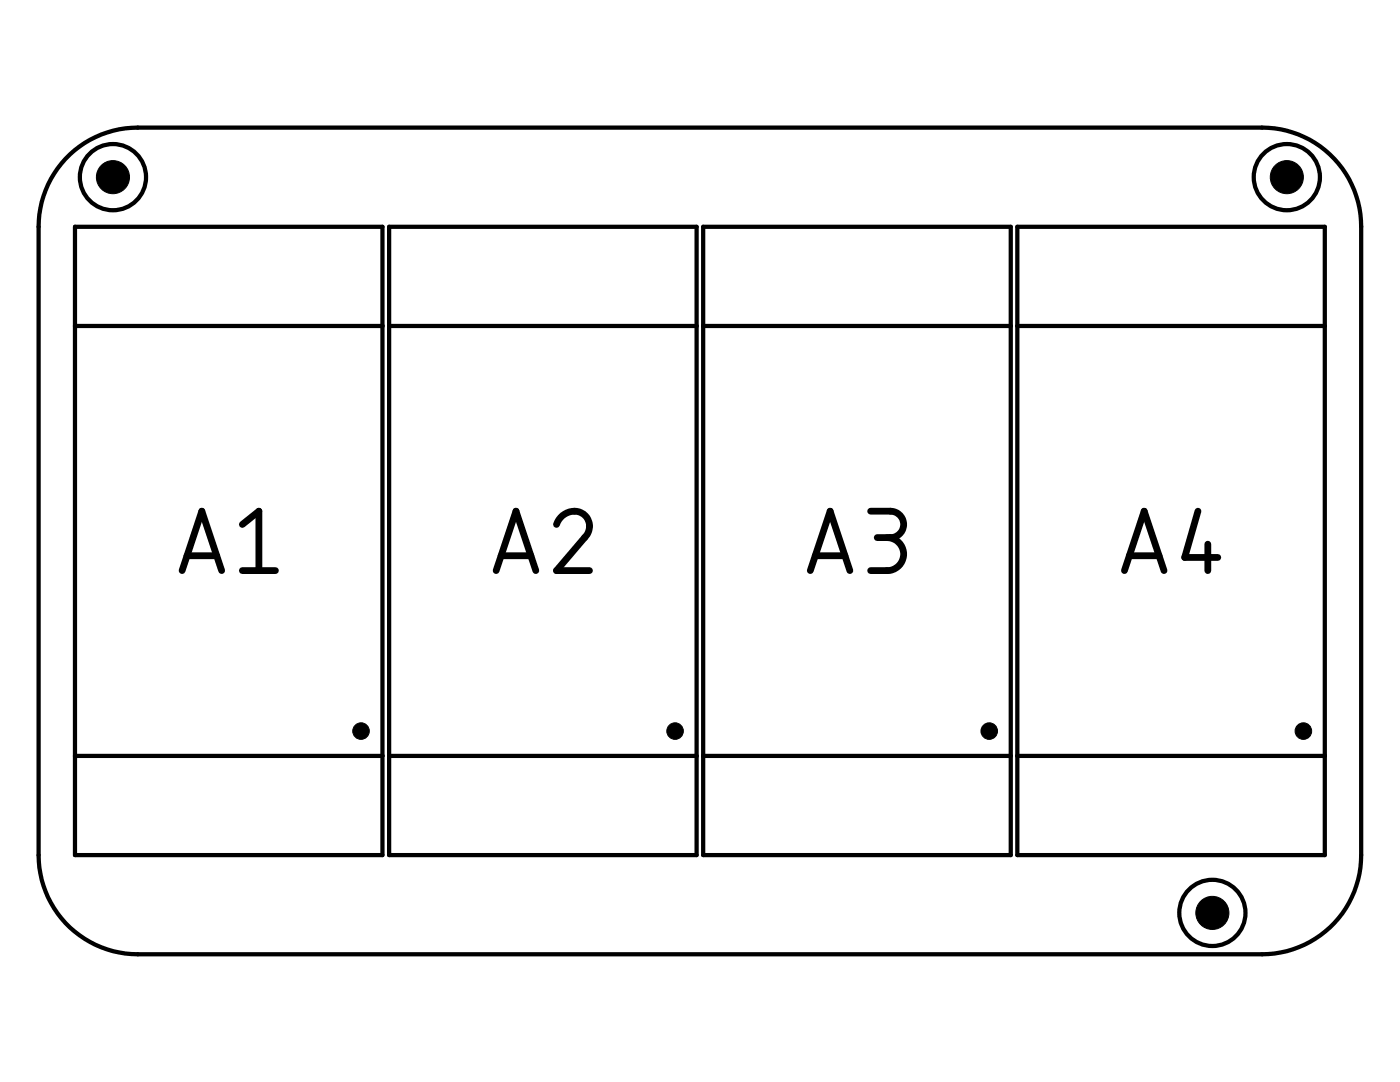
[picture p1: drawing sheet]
<svg xmlns="http://www.w3.org/2000/svg" width="279mm" height="216mm" viewBox="0 0 279 216" stroke-linecap="round" stroke-linejoin="round" font-family="sans-serif">
<g fill="#000" stroke="#000" stroke-width=".2">
<circle cx="22.5" cy="35.3" r="3.3"/>
<circle cx="256.8" cy="35.3" r="3.3"/>
<circle cx="72.1" cy="145.9" r="1.65"/>
<circle cx="134.7" cy="145.9" r="1.65"/>
<circle cx="197.4" cy="145.9" r="1.65"/>
<circle cx="260.1" cy="145.9" r="1.65"/>
<circle cx="242" cy="182.2" r="3.3"/>
</g>
<g fill="none" stroke="#000" stroke-width=".85">
<path d="M13.1 31.7a19.8 19.8 0 0 1 14.4-6.2h224.4a19.8 19.8 0 0 1 19.8 19.8v125.3a19.8 19.8 0 0 1-19.8 19.8h-224.4a19.8 19.8 0 0 1-19.8-19.8v-125.3a19.9 19.9 0 0 1 5.4-13.6zM15 45.3h61.3v125.3h-61.3zM77.7 45.3h61.3v125.3h-61.3zM140.3 45.3h61.4v125.3h-61.4zM203 45.3h61.4v125.3h-61.4zM15 65h61.3M77.7 65h61.3M140.3 65h61.4M203 65h61.4M15 150.8h61.3M77.7 150.8h61.3M140.3 150.8h61.4"/>
<path d="M203 150.8h61.4"/>
<circle cx="22.5" cy="35.3" r="6.6"/>
<circle cx="256.8" cy="35.3" r="6.6"/>
<circle cx="242" cy="182.2" r="6.6"/>
</g>
<g fill="none" stroke="#000" stroke-width="1.4">
<path d="M36.3 113.9l4-11.9 3.9 11.9M37.3 110.9h5.9M48.4 104.6l3.3-2.6v11.9M48.4 113.9h6.6M99 113.9l4-11.9 3.9 11.9M100 110.9h5.9M111.1 104.6a3.5 3.5 0 0 1 2.8-2.5 3.5 3.5 0 0 1 3.4 1.5 3.1 3.1 0 0 1-.6 3.7l-5.6 6.6h6.5M161.7 113.9l4-11.9 3.9 11.9M162.7 110.9h5.9M173.8 102h3.9a2.64 2.64 0 0 1 2.6 2.6 2.64 2.64 0 0 1-2.6 2.7h-2.6M177 107.3a3.3 3.3 0 0 1 3.3 3.3 3.3 3.3 0 0 1-3.3 3.3h-3.2M224.4 113.9l3.9-11.9 4 11.9"/>
<path d="M225.4 110.9h5.9M239.1 102l-2.7 9.2h6.6M241 108.6v5.3"/>
</g>
</svg>
